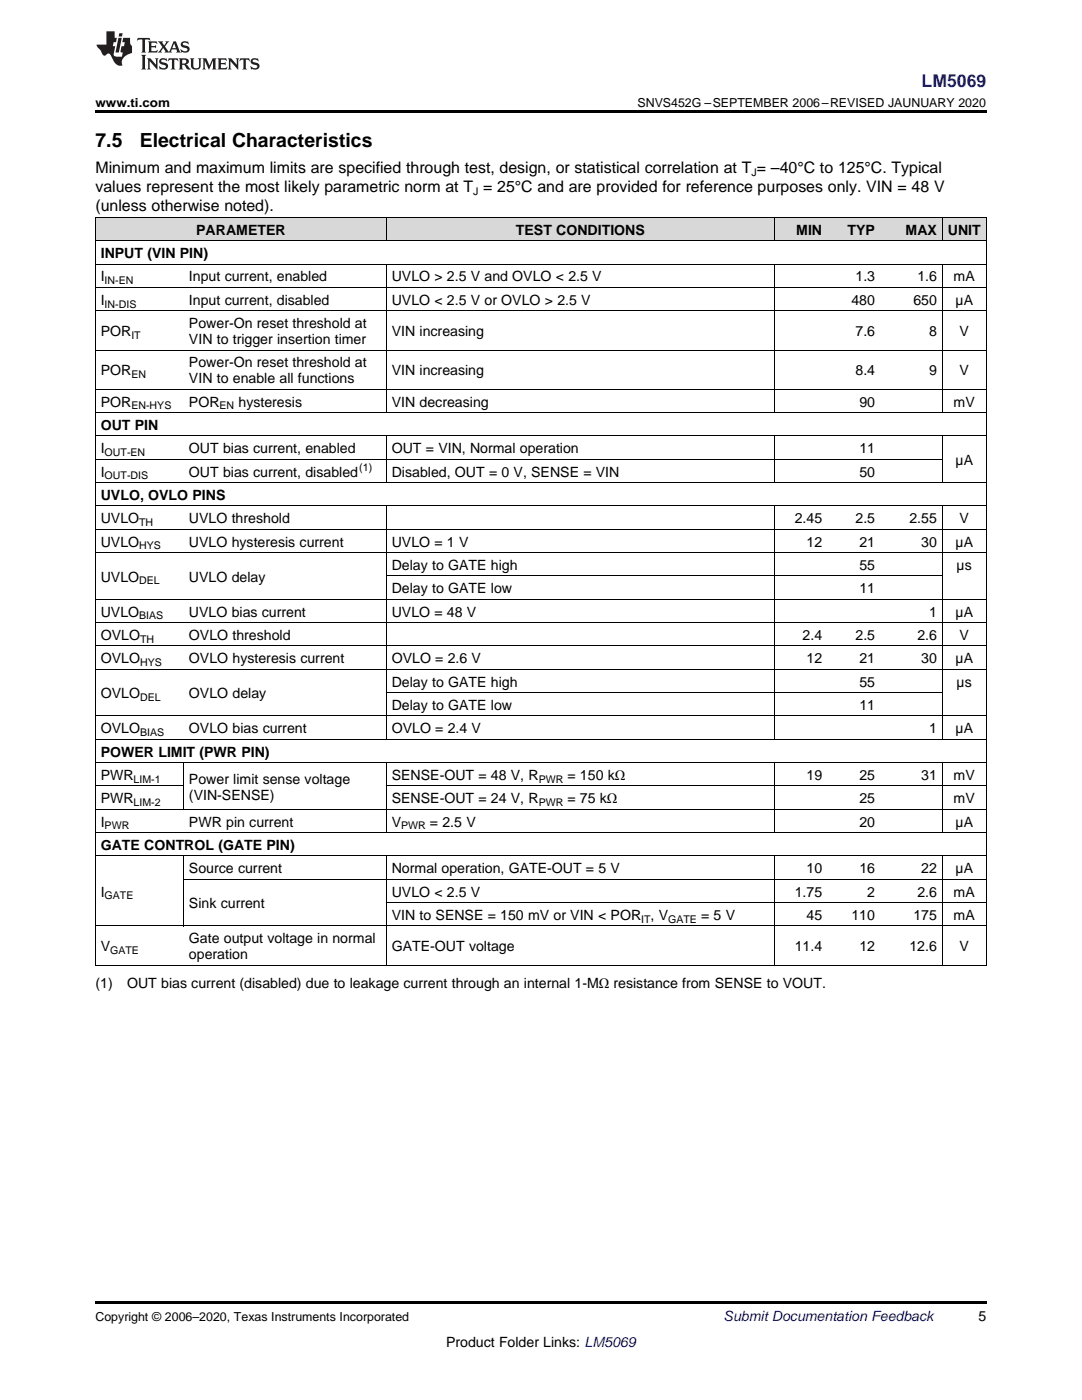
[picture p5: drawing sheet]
<svg xmlns="http://www.w3.org/2000/svg" width="216mm" height="279mm" viewBox="0 0 216 279" stroke-linecap="round" stroke-linejoin="round" font-family="sans-serif">
<defs><g id="words">
<g font-size="3.9">
<text x="19" y="29.3">7.5</text>
<text x="27.9" y="29.3">Electrical Characteristics</text>
</g>
<text font-size="3.5" fill="#00f" x="183.9" y="17.3">LM5069</text>
<g font-size="3.2">
<text x="19" y="34.4">Minimum and maximum limits are specified through test, design, or statistical correlation at T = –40°C to 125°C. Typical</text>
<text x="19" y="38.3">values represent the most likely parametric norm at T = 25°C and are provided for reference purposes only. VIN = 48 V</text>
<text x="19" y="42.2">(unless otherwise noted).</text>
</g>
<g font-size="2.8">
<text x="39.2" y="46.8">PARAMETER</text>
<text x="102.9" y="46.8">TEST CONDITIONS</text>
<text x="158.9" y="46.8">MIN</text>
<text x="169.1" y="46.8">TYP</text>
<text x="180.7" y="46.8">MAX</text>
<text x="189.1" y="46.8">UNIT</text>
<text x="20.1" y="51.5">INPUT (VIN PIN)</text>
<text x="20.1" y="56.2">I</text>
<text x="37.7" y="56.2">Input current, enabled</text>
<text x="78.2" y="56.2">UVLO &gt; 2.5 V and OVLO &lt; 2.5 V</text>
<text x="170.7" y="56.2">1.3</text>
<text x="183.1" y="56.2">1.6</text>
<text x="190.3" y="56.2">mA</text>
<text x="20.1" y="60.8">I</text>
<text x="37.7" y="60.8">Input current, disabled</text>
<text x="37.7" y="65.5">Power-On reset threshold at</text>
<text x="78.2" y="60.8">UVLO &lt; 2.5 V or OVLO &gt; 2.5 V</text>
<text x="169.9" y="60.8">480</text>
<text x="182.2" y="60.8">650</text>
<text x="190.7" y="60.8">µA</text>
<text x="20.1" y="67.1">POR</text>
<text x="37.7" y="68.7">VIN to trigger insertion timer</text>
<text x="78.2" y="67.1">VIN increasing</text>
<text x="170.7" y="67.1">7.6</text>
<text x="185.4" y="67.1">8</text>
<text x="191.5" y="67.1">V</text>
<text x="20.1" y="74.9">POR</text>
<text x="37.7" y="73.3">Power-On reset threshold at</text>
<text x="37.7" y="76.5">VIN to enable all functions</text>
<text x="78.2" y="74.9">VIN increasing</text>
<text x="170.7" y="74.9">8.4</text>
<text x="185.4" y="74.9">9</text>
<text x="191.5" y="74.9">V</text>
<text x="20.1" y="81.1">POR</text>
<text x="37.7" y="81.1">POR</text>
<text x="47.6" y="81.1">hysteresis</text>
<text x="78.2" y="81.1">VIN decreasing</text>
<text x="171.5" y="81.1">90</text>
<text x="190.3" y="81.1">mV</text>
<text x="20.1" y="85.8">OUT PIN</text>
<text x="20.1" y="90.5">I</text>
<text x="20.1" y="95.1">I</text>
<text x="37.7" y="90.5">OUT bias current, enabled</text>
<text x="37.7" y="95.1">OUT bias current, disabled</text>
<text x="78.2" y="90.5">OUT = VIN, Normal operation</text>
<text x="78.2" y="95.1">Disabled, OUT = 0 V, SENSE = VIN</text>
<text x="171.5" y="90.5">11</text>
<text x="171.5" y="95.1">50</text>
<text x="190.7" y="92.8">µA</text>
<text x="20.1" y="99.8">UVLO, OVLO PINS</text>
<text x="20.1" y="104.4">UVLO</text>
<text x="37.7" y="104.4">UVLO threshold</text>
<text x="158.6" y="104.4">2.45</text>
<text x="170.7" y="104.4">2.5</text>
<text x="181.5" y="104.4">2.55</text>
<text x="191.5" y="104.4">V</text>
<text x="20.1" y="109.1">UVLO</text>
<text x="37.7" y="109.1">UVLO hysteresis current</text>
<text x="78.2" y="109.1">UVLO = 1 V</text>
<text x="78.2" y="113.7">Delay to GATE high</text>
<text x="160.9" y="109.1">12</text>
<text x="171.5" y="109.1">21</text>
<text x="171.5" y="113.7">55</text>
<text x="183.8" y="109.1">30</text>
<text x="190.7" y="109.1">µA</text>
<text x="190.9" y="113.7">µs</text>
<text x="20.1" y="116.1">UVLO</text>
<text x="37.7" y="116.1">UVLO delay</text>
<text x="78.2" y="118.4">Delay to GATE low</text>
<text x="171.5" y="118.4">11</text>
<text x="20.1" y="123">UVLO</text>
<text x="37.7" y="123">UVLO bias current</text>
<text x="78.2" y="123">UVLO = 48 V</text>
<text x="185.4" y="123">1</text>
<text x="190.7" y="123">µA</text>
<text x="20.1" y="127.7">OVLO</text>
<text x="37.7" y="127.7">OVLO threshold</text>
<text x="160.2" y="127.7">2.4</text>
<text x="170.7" y="127.7">2.5</text>
<text x="183.1" y="127.7">2.6</text>
<text x="191.5" y="127.7">V</text>
<text x="20.1" y="132.4">OVLO</text>
<text x="37.7" y="132.4">OVLO hysteresis current</text>
<text x="78.2" y="132.4">OVLO = 2.6 V</text>
<text x="78.2" y="137">Delay to GATE high</text>
<text x="160.9" y="132.4">12</text>
<text x="171.5" y="132.4">21</text>
<text x="171.5" y="137">55</text>
<text x="183.8" y="132.4">30</text>
<text x="190.7" y="132.4">µA</text>
<text x="190.9" y="137">µs</text>
<text x="20.1" y="139.3">OVLO</text>
<text x="37.7" y="139.3">OVLO delay</text>
<text x="78.2" y="141.7">Delay to GATE low</text>
<text x="171.5" y="141.7">11</text>
<text x="20.1" y="146.3">OVLO</text>
<text x="37.7" y="146.3">OVLO bias current</text>
<text x="78.2" y="146.3">OVLO = 2.4 V</text>
<text x="185.4" y="146.3">1</text>
<text x="190.7" y="146.3">µA</text>
<text x="20.1" y="151">POWER LIMIT (PWR PIN)</text>
<text x="20.1" y="155.6">PWR</text>
<text x="78.2" y="155.6">SENSE-OUT = 48 V, R</text>
<text x="113.2" y="155.6">= 150 kΩ</text>
<text x="160.9" y="155.6">19</text>
<text x="171.5" y="155.6">25</text>
<text x="183.8" y="155.6">31</text>
<text x="190.3" y="155.6">mV</text>
<text x="20.1" y="160.3">PWR</text>
<text x="37.7" y="156.4">Power limit sense voltage</text>
<text x="37.7" y="159.6">(VIN-SENSE)</text>
<text x="78.2" y="160.3">SENSE-OUT = 24 V, R</text>
<text x="113.2" y="160.3">= 75 kΩ</text>
<text x="171.5" y="160.3">25</text>
<text x="190.3" y="160.3">mV</text>
<text x="20.1" y="165">I</text>
<text x="37.7" y="165">PWR pin current</text>
<text x="78.2" y="165">V</text>
<text x="85.8" y="165">= 2.5 V</text>
<text x="171.5" y="165">20</text>
<text x="190.7" y="165">µA</text>
<text x="20.1" y="169.6">GATE CONTROL (GATE PIN)</text>
<text x="20.1" y="178.9">I</text>
<text x="37.7" y="174.3">Source current</text>
<text x="78.2" y="174.3">Normal operation, GATE-OUT = 5 V</text>
<text x="78.2" y="178.9">UVLO &lt; 2.5 V</text>
<text x="158.6" y="178.9">1.75</text>
<text x="160.9" y="174.3">10</text>
<text x="171.5" y="174.3">16</text>
<text x="173" y="178.9">2</text>
<text x="183.1" y="178.9">2.6</text>
<text x="183.8" y="174.3">22</text>
<text x="190.3" y="178.9">mA</text>
<text x="190.7" y="174.3">µA</text>
<text x="37.7" y="181.3">Sink current</text>
<text x="78.2" y="183.6">VIN to SENSE = 150 mV or VIN &lt; POR , V</text>
<text x="139.9" y="183.6">= 5 V</text>
<text x="160.9" y="183.6">45</text>
<text x="169.9" y="183.6">110</text>
<text x="182.2" y="183.6">175</text>
<text x="190.3" y="183.6">mA</text>
<text x="20.1" y="189.8">V</text>
<text x="37.7" y="188.2">Gate output voltage in normal</text>
<text x="37.7" y="191.4">operation</text>
<text x="78.2" y="189.8">GATE-OUT voltage</text>
<text x="158.6" y="189.8">11.4</text>
<text x="171.5" y="189.8">12</text>
<text x="181.5" y="189.8">12.6</text>
<text x="191.5" y="189.8">V</text>
<text x="19" y="197.3">(1)</text>
<text x="25.4" y="197.3">OUT bias current (disabled) due to leakage current through an internal 1-MΩ resistance from SENSE to VOUT.</text>
<text x="195.3" y="263.6">5</text>
<text x="89" y="268.9">Product Folder Links: LM5069</text>
</g>
<text font-size="2.8" fill="#0000c8" x="144.4" y="263.6">Submit Documentation Feedback</text>
<g font-size="2.5">
<text x="19" y="21.4">www.ti.com</text>
<text x="127.2" y="21.4">SNVS452G –SEPTEMBER 2006–REVISED JAUNUARY 2020</text>
<text x="19" y="263.6">Copyright © 2006–2020, Texas Instruments Incorporated</text>
</g>
<g font-size="2.1">
<text x="150" y="35.1">J</text>
<text x="94.4" y="38.9">J</text>
<text x="20.9" y="56.7">IN-EN</text>
<text x="20.9" y="61.4">IN-DIS</text>
<text x="26.2" y="67.6">IT</text>
<text x="26.2" y="75.5">EN</text>
<text x="26.2" y="81.7">EN-HYS</text>
<text x="43.8" y="81.7">EN</text>
<text x="20.9" y="91">OUT-EN</text>
<text x="20.9" y="95.7">OUT-DIS</text>
<text x="71.7" y="94">(1)</text>
<text x="27.8" y="105">TH</text>
<text x="27.8" y="109.6">HYS</text>
<text x="27.8" y="116.6">DEL</text>
<text x="27.8" y="123.6">BIAS</text>
<text x="27.9" y="128.3">TH</text>
<text x="27.9" y="132.9">HYS</text>
<text x="27.9" y="139.9">DEL</text>
<text x="27.9" y="146.9">BIAS</text>
<text x="26.7" y="156.2">LIM-1</text>
<text x="26.7" y="160.9">LIM-2</text>
<text x="107.5" y="156.2">PWR</text>
<text x="107.5" y="160.9">PWR</text>
<text x="20.9" y="165.5">PWR</text>
<text x="80" y="165.5">PWR</text>
<text x="20.9" y="179.5">GATE</text>
<text x="127.9" y="184.1">IT</text>
<text x="133.3" y="184.1">GATE</text>
<text x="22" y="190.4">GATE</text>
</g>
</g></defs>
<g fill="#d8d8d8">
<path d="M19 43.5h17.7v4.6h-17.7z"/>
<path d="M36.7 43.5h40.4v4.6h-40.4z"/>
<path d="M77.1 43.5h40.5v4.6h-40.5z"/>
<path d="M117.6 43.5h37v4.6h-37z"/>
<path d="M154.6 43.5h10.5v4.6h-10.5z"/>
<path d="M165.1 43.5h10.6v4.6h-10.6z"/>
<path d="M175.7 43.5h12.3v4.6h-12.3z"/>
<path d="M188 43.5h8.8v4.6h-8.8z"/>
</g>
<path d="M19 22h177.8v.5h-177.8zM19 259.7h177.8v.5h-177.8z" fill="#000"/>
<g fill="none" stroke="#000" stroke-width=".2">
<path d="M19 57.4h177.8M19 52.7h177.8M19 48.1h177.8M19 43.4h177.8M19.1 43.4v149.3M77.1 43.4v4.7M77.1 52.7v29.7M154.5 43.4v4.7M154.5 52.7v29.7M188 43.4v4.7M188 52.7v29.7M196.8 43.4v149.3"/>
<path d="M19 77.7h177.8M19 69.9h177.8M19 62h177.8M19 96.3h177.8M19 91.7h169M19 87h177.8M19 82.4h177.8M77.1 87v9.4M154.5 87v9.4M188 87v9.4M19 119.6h177.8M19 110.3h177.8"/>
<path d="M19 105.6h177.8M19 101h177.8M77.1 101v46.6M77.1 115h110.9M154.5 101v46.6M188 101v46.6M19 133.6h177.8M19 128.9h177.8M19 124.3h177.8M77.1 138.2h110.9M19 156.9h17.7M19 152.2h177.8"/>
<path d="M19 147.5h177.8M19 142.9h177.8M36.6 152.2v9.4M77.1 152.2v14M77.1 156.9h119.7M154.5 152.2v14M188 152.2v14M19 170.8h177.8M19 166.2h177.8M19 161.5h177.8M36.6 170.9v14M36.7 175.5h160.1"/>
<path d="M77.1 170.9v21.8M154.5 170.9v21.8M188 170.9v21.8M19 192.6h177.8M19 184.8h177.8M77.1 180.1h119.7"/>
</g>
<g fill="#231f20">
<path d="M27.5 7.6l-.1 .5 .4-.2h.6v.1v2.1l-.2 .4h1l-.3-.4v-2.1l.1-.1h.5l.5 .2-.2-.5zM29.5 8.3l.2 .3v1.5l-.2 .4h1.8l.2-.6a1.04 1.04 0 0 1-1.3 .2v-.7h.6l.3 .2v-.6l-.3 .2h-.6v-.6l.8-.1 .4 .3-.2-.5zM31.5 8.3l.9 1.1-.9 1.1h.8l-.2-.2 .5-.7 .4 .7-.2 .2h1.5l-.1-.2 .1-.4h.9l.1 .4-.2 .2h1l-.3-.3-.7-1.9h-.5l-.9 2-.8-1 .9-1h-.8l.1 .3-.3 .5-.4-.6 .2-.2zM34.7 8.6l.4 1h-.7zM36.3 8.4a.63 .63 0 0 0-.2 .7 .63 .63 0 0 0 .6 .4l.6 .2 .1 .2a.75 .75 0 0 1-.7 .4 .75 .75 0 0 1-.6-.5l.1 .7 .1-.1a1.11 1.11 0 0 0 1.5-.6 1.13 1.13 0 0 0-1.2-.8l-.1-.4a1.04 1.04 0 0 1 1.2 .2l-.2-.5-.1 .1-.5-.2zM28.2 10.9l.2 .4v2.2l-.2 .4h1l-.3-.4v-2.2l.3-.4zM29.3 11.6l.3 .4v1.5l-.3 .4h.8l-.2-.4v-1.3l1.5 1.7v-1.9l.2-.4h-.7l.2 .4v.9l-1.1-1.3zM32 11.8a.62 .62 0 0 0-.2 .7 .62 .62 0 0 0 .6 .4l.6 .1 .1 .3a.76 .76 0 0 1-.7 .3 .76 .76 0 0 1-.6-.4l.1 .7 .1-.1a1.11 1.11 0 0 0 1.5-.6 1.13 1.13 0 0 0-1.2-.8l-.1-.4a1.04 1.04 0 0 1 1.2 .2l-.2-.6-.1 .1-.5-.1zM33.7 11.6l-.2 .6a.61 .61 0 0 1 .8-.3v1.6l-.2 .4h.9l-.2-.4v-1.6a.63 .63 0 0 1 .8 .3l-.2-.6zM35.6 11.6l.3 .4v1.5l-.3 .4h1l-.2-.2v-.8l.5 .2a.76 .76 0 0 0 1.2 .7l-1-1a.58 .58 0 0 0 .6-.5 .58 .58 0 0 0-.5-.6zM36.4 11.9h.1a.45 .45 0 0 1 .5 .1 .45 .45 0 0 1 .1 .5l-.7 .2zM37.9 11.6l.2 .2a2.17 2.17 0 0 0 .3 1.9 .99 .99 0 0 0 1.6-.6v-1.1l.2-.4h-.7l.2 .2a1.92 1.92 0 0 1-.2 1.8 .6 .6 0 0 1-.9-.5v-1.1l.2-.4zM40.4 11.6l.2 .4v1.5l-.2 .4h.7l-.2-.4v-1.4l.8 1.8 .8-1.8v1.4l-.2 .4h.9l-.2-.4v-1.5l.2-.4h-.8l-.6 1.5-.6-1.5zM43.4 11.6l.2 .4v1.5l-.2 .4h1.8l.2-.6a1.04 1.04 0 0 1-1.3 .1v-.6h.5l.4 .2v-.6l-.4 .2h-.5v-.7h.8l.3 .3-.1-.6zM45.5 11.6l.2 .4v1.5l-.2 .4h.7l-.2-.4v-1.3l1.5 1.7v-1.9l.2-.4h-.7l.2 .4v.9l-1.1-1.3zM47.9 11.6l-.1 .6a.61 .61 0 0 1 .8-.3v1.6l-.3 .4h1l-.3-.4 .1-1.6a.63 .63 0 0 1 .7 .3l-.1-.6zM50.2 11.8a.62 .62 0 0 0-.2 .7 .62 .62 0 0 0 .6 .4l.6 .1 .2 .3a.76 .76 0 0 1-.8 .3 .76 .76 0 0 1-.6-.4l.1 .7 .2-.1a1.11 1.11 0 0 0 1.5-.6 1.13 1.13 0 0 0-1.3-.8l-.1-.4a1.04 1.04 0 0 1 1.2 .2l-.1-.6-.2 .1-.5-.1z"/>
<path d="M21.2 6.3v2.6h-1.9l.1 .4 .7 .9a.91 .91 0 0 0 1 .8 .56 .56 0 0 1 .5-.3 .56 .56 0 0 1 .5 .3l.4 .8a1.53 1.53 0 0 0 1.9 1.2 1.54 1.54 0 0 1 1-2.1l.9-.3v-1.4a1.52 1.52 0 0 1-.3-1.6h-1.4l-.2 .8h.5l-.2 .8h-.4l-.2 1v.2l.4 .1-.2 .8a1.93 1.93 0 0 1-1.6-.3l.3-1.8h-.5l.2-.8h.4l.2-.8h-.4v-1.3zM23.6 7.6l-.6 2.9h.7l.6-2.9zM23.8 6.6l-.1 .7h.6l.2-.7z"/>
</g>
<use href="#words"/>
</svg>
